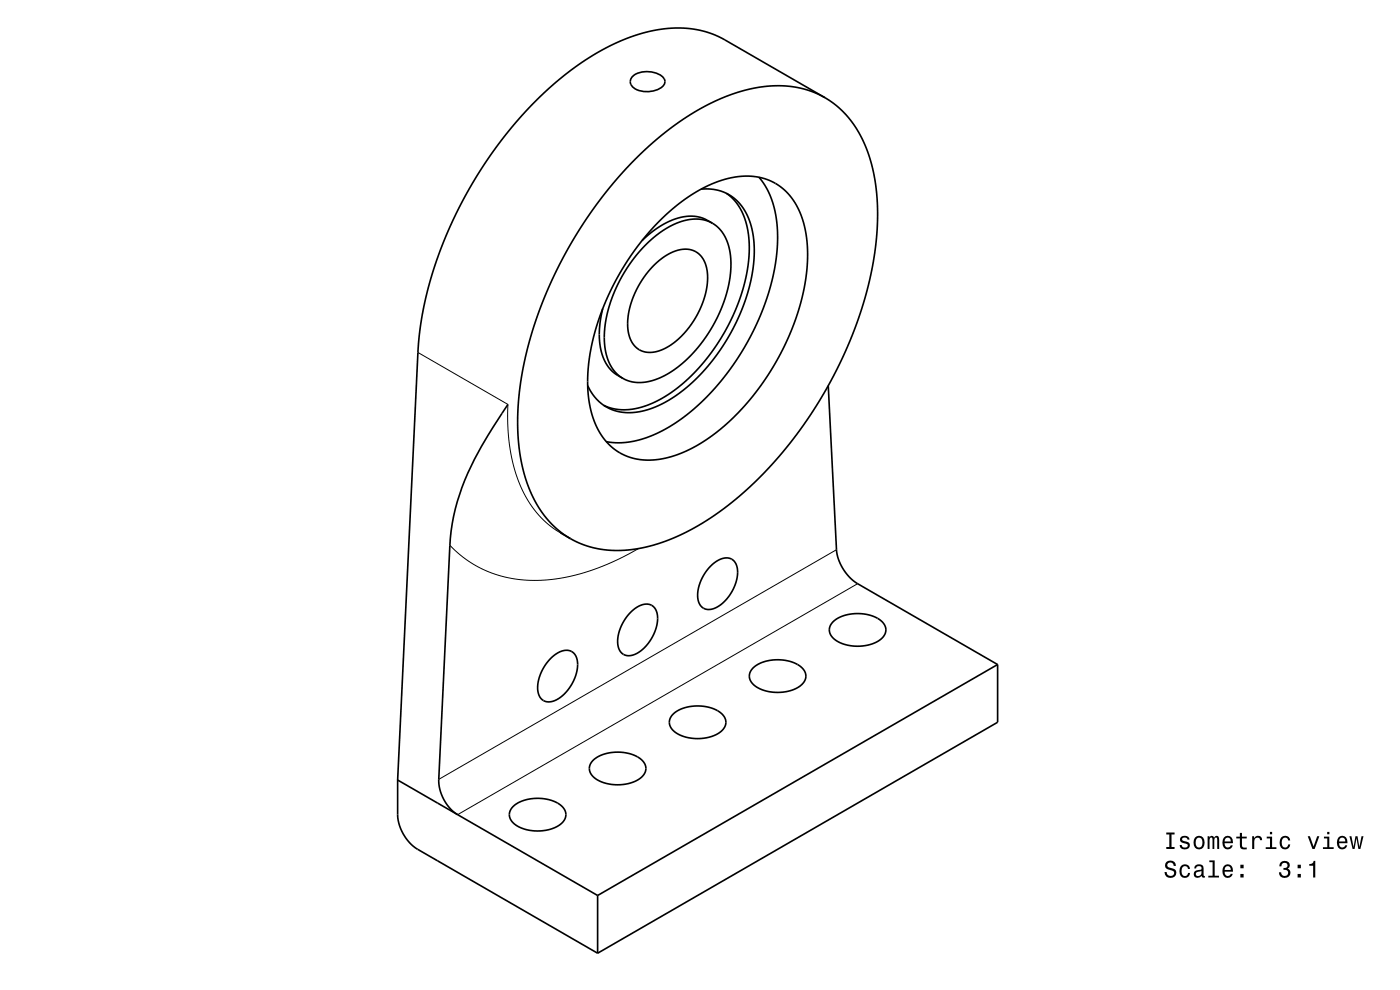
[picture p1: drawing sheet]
<svg xmlns="http://www.w3.org/2000/svg" width="297mm" height="210mm" viewBox="0 0 297 210" stroke-linecap="round" stroke-linejoin="round" font-family="sans-serif">
<g fill="none" stroke="#000" stroke-width=".35">
<path d="M134.1 16.4a5 5 0 0 1 6.8 .3l.1 .1a1.34 1.34 0 0 1-.7 1.8 5.3 5.3 0 0 1-6.1-.2l-.4-.6a1.44 1.44 0 0 1 .3-1.4zM161 37.6l1 1.3 .9 1.6 1.3 3.5 .7 4.2v4.7l-.8 5.3-1.4 5-1.8 4.7-2.7 5.4-3 4.6-3.5 4.4-3.6 3.7-4.2 3.3-4 2.4-4.1 1.5-3.6 .7h-1.8l-1.8-.2M175 20.7l2.7 1.9 2.2 2.2 1.9 2.6 1.5 3 1.2 3.1 1 3.8 .5 3.9 .2 4.6-.3 4.6-.5 4.6-.9 4.5-1.3 4.7-1.4 4.4-1.9 4.8-2.3 4.9-2.6 4.8-2.8 4.5-3.1 4.5-3.7 4.6-3.2 3.5-3.5 3.4-3.6 3.1-3.5 2.6-3.9 2.4-3.7 1.9-3.8 1.6-3.6 .9-3.4 .6h-3.6l-3-.4-2.9-.8-2.7-1.3M175 20.7l-2.8-1.3-3.4-.9-3.2-.3-3.2 .1-3.7 .7-3.6 1-3.3 1.4-3.7 1.9-3.7 2.4-3.7 2.7-3.7 3.2-3.4 3.3-3.3 3.8-3.7 4.6-2.8 4.1-2.8 4.4-2.5 4.6-2.1 4.5-1.9 4.8-1.6 4.6-1.3 4.7-.9 4.7-.7 4.8-.2 4.6 .2 4.2 .5 4.1 .9 3.7 1.2 3.3 1.6 3.2 2 2.7 2.3 2.2 2.5 1.7M175 20.7l-21.3-12.3-2.5-1.2-3-.8-3.2-.4h-3.5l-3.5 .6-4.8 1.5-4.7 2.1-5 3-4.8 3.6-4.6 4.2-4.7 5.1-4.1 5.1-3.8 5.6-2.4 4.1-2.2 4.2-1.8 3.8-1.7 4.3-1.5 4.4-1.2 4-.9 4.1-.6 3.8-.5 5.1-4.3 90.9M138.6 56.4l1.6-1.4 1.6-1.1 1.5-.7 1.7-.3a4.7 4.7 0 0 1 5 4.7v2.6l-.5 2.9-1.2 2.9-1.5 2.6-2.2 2.6-2 1.8-2.1 1.2-2.3 .5a4.7 4.7 0 0 1-5-4.6v-1.8l.1-1.5 .4-1.8 .7-2.1 1.8-3.5zM139.8 47l2.7-2.5 2.8-2.2 3-1.9 3-1.5 2.9-1 2.7-.5h2.7l2.4 .4 2.2 1 1.9 1.2 1.8 2 1.4 2.1 1 2.7 .7 2.7 .3 3.1v3.5l-.4 3.4-.8 3.8-1.1 3.9-1.5 3.9-1.6 3.4-2.2 3.9-2.2 3.3-2.4 3.1-2.6 2.8-2.7 2.6-3.1 2.5-3 1.9-2.6 1.3-2.8 1-2.9 .6-2.7 .1-2.9-.6-2.6-1.1-2.1-1.7-1.8-2.2-1.2-2.7-.9-3-.5-3.5v-3.7l.5-4.1 .9-4.3 1.3-4.1 1.8-4.3 2.3-4.4 2.4-3.8 3-3.9zM148.7 40.1h2l1.9 .3 1.7 .7 1.5 1 1.3 1.4 1.2 1.8 .9 2 .5 2.2 .3 2.1v2.6l-.3 2.8-.5 2.9-1.7 5.5-1.3 2.9-1.6 3.1-1.9 2.9-1.7 2.4-2.1 2.4-2 2-2 1.7-2.3 1.7-2.3 1.3-2.1 .9-2.3 .6-1.9 .2-2.1-.1-2-.5-1.7-.8-1.5-1.2-1.1-1.4-.9-1.7M151.1 47.3l-1.5-.8-1.6-.5-1.7-.1-1.9 .2-2.3 .8-1.9 1-2 1.4-2 1.8M151.1 47.3l1.7 1.4 1.2 2 .8 2.5 .3 2.9-.3 2.9-.7 3.4-1.2 3.4-1.8 3.6-1.9 2.9-2.5 3-2.6 2.3-2.6 1.8-2.4 1.1-2.6 .6-2.5-.1-1.9-.7M151.1 47.3l-1.9-.7-2.5-.1-2.3 .5-2.6 1.2-2.7 1.8-2.5 2.3-2.5 3-1.9 2.9-1.7 3.4-1.3 3.4-.7 3.1-.3 3.2 .2 3 .8 2.5 1.3 2.1 1.6 1.4M154.1 41l2 1.8 .9 1.4 .7 1.5 1 3.3 .3 3.7-.4 4.1-1 4.7-1.7 4.6-2.2 4.4-2.7 4.2-3.1 3.7-3.4 3.2-3.5 2.6-3.7 1.8-3.2 .8-3 .1-1.5-.3-1.5-.6"/>
<path d="M127.9 65.5l-.6 2.9-.2 2.1 .2 2.4 .3 2 .7 1.7 1 1.6 1.1 1 1.7 1.1M107.7 85.8a84.7 84.7 0 0 0-9.7 17.6 40.7 40.7 0 0 0-2.6 12.3l-2.3 49.6a9 9 0 0 0 4 7.5M175.7 81.8l1.8 34.8a9.9 9.9 0 0 0 4.4 7.2l29.7 17.2M118.9 113l2.1 1.2M116.9 139.6a4 4 0 0 1 4.4-1.4 4 4 0 0 1 1 4.6 8.2 8.2 0 0 1-5.5 6.1 2.47 2.47 0 0 1-2.7-2.9 9.5 9.5 0 0 1 2.8-6.4zM133.9 129.8a4 4 0 0 1 4.4-1.4 4 4 0 0 1 .9 4.6 8.2 8.2 0 0 1-5.5 6.1 2.47 2.47 0 0 1-2.7-2.9 9.4 9.4 0 0 1 2.9-6.4zM150.7 120.2a4.2 4.2 0 0 1 4.4-1.6 3.7 3.7 0 0 1 1.2 4.4 8.5 8.5 0 0 1-5.4 6.2 2.47 2.47 0 0 1-2.9-2.8 9.3 9.3 0 0 1 2.7-6.2zM176.7 131.9a8.6 8.6 0 0 1 10.5 .1 2.42 2.42 0 0 1-.8 3.9 8.8 8.8 0 0 1-9.7-.6 2.26 2.26 0 0 1 0-3.4zM142.8 151.5a8.6 8.6 0 0 1 10.5 0 2.42 2.42 0 0 1-.8 4 8.8 8.8 0 0 1-9.8-.6 2.26 2.26 0 0 1 .1-3.4zM159.8 141.7a8.6 8.6 0 0 1 10.4 .1 2.42 2.42 0 0 1-.7 3.9 8.8 8.8 0 0 1-9.8-.6 2.25 2.25 0 0 1 .1-3.4zM211.6 141l-84.8 49M211.6 141v12.2l-84.8 49"/>
<path d="M84.4 165.5v7.3a9.4 9.4 0 0 0 4.2 7.4l38.2 22M84.4 165.5l42.4 24.5M108.9 171.1a8.6 8.6 0 0 1 10.4 0 2.46 2.46 0 0 1-.9 4.1 8.8 8.8 0 0 1-9.6-.7 2.25 2.25 0 0 1 .1-3.4zM125.8 161.3a8.6 8.6 0 0 1 10.5 0 2.42 2.42 0 0 1-.8 4 8.8 8.8 0 0 1-9.7-.6 2.26 2.26 0 0 1 0-3.4zM126.8 190v12.2"/>
</g>
<path d="M88.7 74.8l19 11v4.3l.4 4.6 .8 4 1.3 3.9 1.7 3.3 2 2.9 2.4 2.4 2.6 1.8M95.4 115.7l1.7 1.6 1.9 1.4 2.3 1.5 2.1 1 2 .7 2.5 .7 2.5 .4 2.8 .1 2.5-.1 2.8-.3 5.4-1.2 6-2.3 5.5-2.8M177.5 116.6l-84.4 48.7M181.9 123.8l-84.8 49" fill="none" stroke="#000" stroke-width=".21"/>
<g fill="#000">
<path d="M247.4 176.6v.4h.7v2.7h-.7v.4h1.8v-.4h-.7v-2.7h.7v-.4zM250.6 177.5a.76 .76 0 0 0-.2 .9 .76 .76 0 0 0 .7 .4l.9 .4a.63 .63 0 0 1-.6 .6 .63 .63 0 0 1-.7-.6h-.4a1.07 1.07 0 0 0 1.2 1 1.07 1.07 0 0 0 .9-1.2l-.4-.4-1.1-.3a.53 .53 0 0 1 .4-.7 .53 .53 0 0 1 .6 .5h.4a1.03 1.03 0 0 0-.6-.9 1.03 1.03 0 0 0-1.1 .3zM253.5 177.7a1.53 1.53 0 0 0 .9 2.5 1.48 1.48 0 0 0 1.1-1.5 1.48 1.48 0 0 0-1.1-1.4l-.5 .1zM253.8 178a.67 .67 0 0 1 .8-.3 .67 .67 0 0 1 .4 .6 1.11 1.11 0 0 1-.6 1.5 1.17 1.17 0 0 1-.6-1.8zM256.2 177.4v2.7h.4v-2.1l.4-.4 .2 .4v2.1h.4v-1.8a.5 .5 0 0 1 .4-.7l.2 .2v.4v1.9h.4v-1.9a.69 .69 0 0 0-.5-.9l-.5 .4-.2-.3-.3-.1-.5 .4v-.3zM259.6 177.7a1.54 1.54 0 0 0 .8 2.5 1.06 1.06 0 0 0 1.1-.9h-.4l-.2 .4-.4 .1a.76 .76 0 0 1-.7-.9h1.8a1.16 1.16 0 0 0-.5-1.4 1.16 1.16 0 0 0-1.5 .2zM260 177.9a.66 .66 0 0 1 .8-.1 .66 .66 0 0 1 .3 .7h-1.3zM263 176.7v.8h-.7v.3h.7l.1 1.8a1.04 1.04 0 0 0 1.4 .6v-.4a.68 .68 0 0 1-1-.4v-1.6h1v-.3h-1v-.8zM265.6 177.4v2.7h.5v-1.6a.66 .66 0 0 1 .3-.7 .66 .66 0 0 1 .9 .2v.2h.5a.9 .9 0 0 0-.7-.9 .9 .9 0 0 0-1.1 .5v-.4zM268.7 177.5v.3h.7v1.9h-.9v.4h2.3v-.4h-.9v-2.2zM269.4 176.5v.5h.5v-.5zM271.8 177.7a1.53 1.53 0 0 0 .8 2.5 1.07 1.07 0 0 0 1.1-1.1h-.4a.67 .67 0 0 1-.6 .7 .67 .67 0 0 1-.7-.6 1.11 1.11 0 0 1 .6-1.5 .6 .6 0 0 1 .7 .6h.4a1.09 1.09 0 0 0-.8-1 1.09 1.09 0 0 0-1.1 .4zM277.4 177.4l1 2.7h.5l1-2.7h-.5l-.7 2.2-.8-2.2zM280.9 177.5v.3h.7v1.9h-.9v.4h2.2v-.4h-.9v-2.2zM281.6 176.5v.5h.4v-.5zM283.9 177.7a1.54 1.54 0 0 0 .8 2.5 1.06 1.06 0 0 0 1.1-.9h-.4l-.3 .4-.3 .1a.76 .76 0 0 1-.7-.9h1.8a1.16 1.16 0 0 0-.5-1.4 1.16 1.16 0 0 0-1.5 .2zM284.3 177.9a.66 .66 0 0 1 .8-.1 .66 .66 0 0 1 .3 .7h-1.3zM286.3 177.4l.6 2.7h.5l.4-2.3 .4 2.3h.4l.7-2.7h-.5l-.4 2.3-.4-2.3h-.5l-.4 2.3-.4-2.3z" fill-rule="evenodd"/>
<path d="M247.5 182.8a.96 .96 0 0 0-.3 1.1 .96 .96 0 0 0 .9 .6 .78 .78 0 0 1 .9 .9 .84 .84 0 0 1-.9 .4 .84 .84 0 0 1-.6-.8h-.5a1.21 1.21 0 0 0 1.5 1.3 1.21 1.21 0 0 0 .8-1.9l-1.2-.4a.58 .58 0 0 1-.4-.8 .58 .58 0 0 1 .9-.2l.3 .4 .1 .3h.5a1.17 1.17 0 0 0-.8-1.1 1.17 1.17 0 0 0-1.2 .2zM250.5 183.7a1.53 1.53 0 0 0 .9 2.5 1.06 1.06 0 0 0 1.1-1h-.5a.67 .67 0 0 1-.6 .6 .67 .67 0 0 1-.7-.6 1.11 1.11 0 0 1 .7-1.5 .6 .6 0 0 1 .6 .6h.5a1.09 1.09 0 0 0-.8-.9 1.09 1.09 0 0 0-1.2 .3zM253.6 183.6l-.2 .6h.4a.55 .55 0 0 1 .6-.5 .55 .55 0 0 1 .4 .8h-.2a1.14 1.14 0 0 0-1.4 .9 .73 .73 0 0 0 .8 .8l.5-.1 .4-.3 .1 .3h.6v-.3h-.2l-.1-1.6a1.02 1.02 0 0 0-.6-.9 1.02 1.02 0 0 0-1.1 .3zM253.8 185.1l1.1-.3a.77 .77 0 0 1-.2 .8 .77 .77 0 0 1-.9 .1zM256.6 182.5v.4h.6v2.9h-.9v.3h2.3v-.3h-.9v-3.3zM259.6 183.7a1.54 1.54 0 0 0 .8 2.5 1.06 1.06 0 0 0 1.1-.8h-.4l-.2 .3-.4 .1a.76 .76 0 0 1-.7-.9h1.8a1.16 1.16 0 0 0-.5-1.4 1.16 1.16 0 0 0-1.5 .2zM260 183.9a.66 .66 0 0 1 .8-.1 .66 .66 0 0 1 .3 .7h-1.3zM263.1 185.4v.7h.7v-.7zM263.1 183.4v.8h.7v-.8z" fill-rule="evenodd"/>
<path d="M271.7 182.9l-.3 .9h.4a.62 .62 0 0 1 .4-.8 .62 .62 0 0 1 .8 .3 .62 .62 0 0 1-.2 .8h-.5v.4a.72 .72 0 0 1 .9 .5 .72 .72 0 0 1-.5 .9 .72 .72 0 0 1-.9-.5v-.4h-.5a1.18 1.18 0 0 0 1.5 1.2 1.18 1.18 0 0 0 .6-1.8l-.2-.1a.9 .9 0 0 0 .4-1.2 .9 .9 0 0 0-1.1-.5zM275.3 185.4v.7h.7v-.7zM275.3 183.4v.8h.7v-.8zM277.8 183.3v.3h.8v2.5h.4v-3.5h-.3a.77 .77 0 0 1-.9 .7z" fill-rule="evenodd"/>
</g>
</svg>
